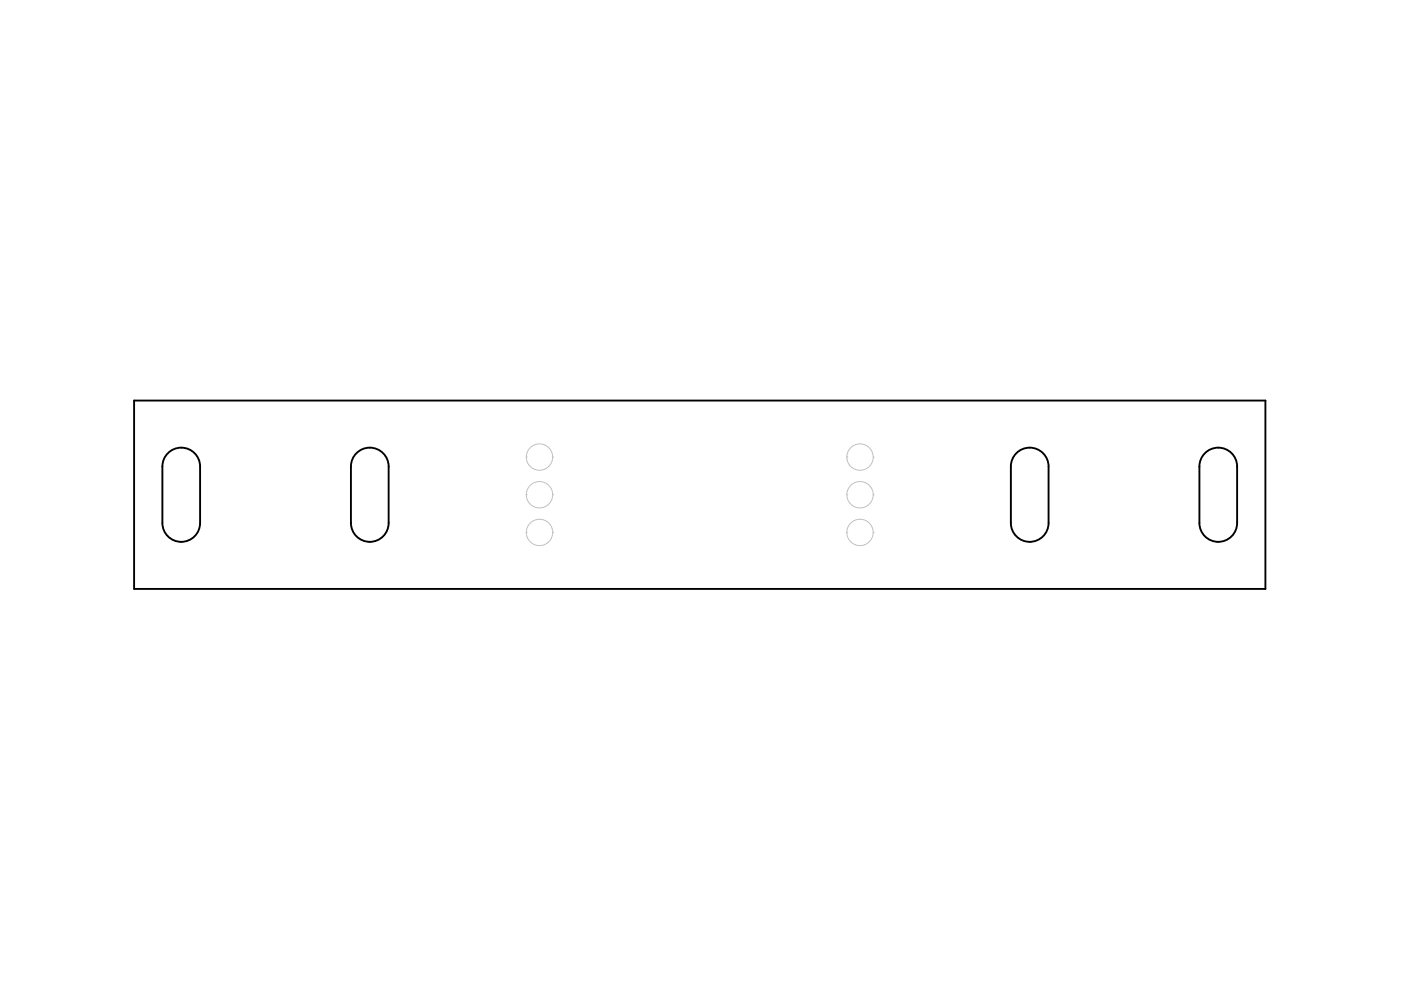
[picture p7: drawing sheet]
<svg xmlns="http://www.w3.org/2000/svg" width="297mm" height="210mm" viewBox="0 0 297 210" stroke-linecap="round" stroke-linejoin="round" font-family="sans-serif">
<g fill="none" stroke="#c0c0c0" stroke-width=".21">
<path d="M111.6 96.9h.1M111.6 96.9a2.8 2.8 0 0 0 2.8 2.8 2.8 2.8 0 0 0 2.8-2.8M111.6 96.9a2.8 2.8 0 0 1 2.8-2.8 2.8 2.8 0 0 1 2.8 2.8M117.2 96.9h.1M179.5 96.9h.1M179.5 96.9a2.8 2.8 0 0 0 2.8 2.8 2.8 2.8 0 0 0 2.8-2.8M179.5 96.9a2.8 2.8 0 0 1 2.8-2.8 2.8 2.8 0 0 1 2.8 2.8M185.1 96.9h.1M111.6 112.9h.1M111.6 112.9a2.8 2.8 0 0 0 2.8 2.8 2.8 2.8 0 0 0 2.8-2.8M111.6 112.9a2.8 2.8 0 0 1 2.8-2.8 2.8 2.8 0 0 1 2.8 2.8M111.6 104.9h.1"/>
<path d="M111.6 104.9a2.8 2.8 0 0 0 2.8 2.8 2.8 2.8 0 0 0 2.8-2.8M111.6 104.9a2.8 2.8 0 0 1 2.8-2.8 2.8 2.8 0 0 1 2.8 2.8M117.2 112.9h.1M117.2 104.9h.1M179.5 112.9h.1M179.5 112.9a2.8 2.8 0 0 0 2.8 2.8 2.8 2.8 0 0 0 2.8-2.8M179.5 112.9a2.8 2.8 0 0 1 2.8-2.8 2.8 2.8 0 0 1 2.8 2.8M179.5 104.9h.1M179.5 104.9a2.8 2.8 0 0 0 2.8 2.8 2.8 2.8 0 0 0 2.8-2.8M179.5 104.9a2.8 2.8 0 0 1 2.8-2.8 2.8 2.8 0 0 1 2.8 2.8M185.1 112.9h.1M185.1 104.9h.1"/>
</g>
<path d="M28.4 84.9h239.9v40h-239.9zM35.6 96.1a4 4 0 0 1 4.4-.9 4 4 0 0 1 2.4 3.7v12a4 4 0 0 1-4 4 4 4 0 0 1-4-4v-12a4 4 0 0 1 1.2-2.8zM75.6 96.1a4 4 0 0 1 4.3-.9 4 4 0 0 1 2.5 3.7v12a4 4 0 0 1-4 4 4 4 0 0 1-4-4v-12a4 4 0 0 1 1.2-2.8zM215.5 96.1a4 4 0 0 1 4.3-.9 4 4 0 0 1 2.5 3.7v12a4 4 0 0 1-4 4 4 4 0 0 1-4-4v-12a4 4 0 0 1 1.2-2.8zM255.5 96.1a4 4 0 0 1 4.3-.9 4 4 0 0 1 2.5 3.7v12a4 4 0 0 1-4 4 4 4 0 0 1-4-4v-12a4 4 0 0 1 1.2-2.8z" fill="none" stroke="#000" stroke-width=".4"/>
</svg>
